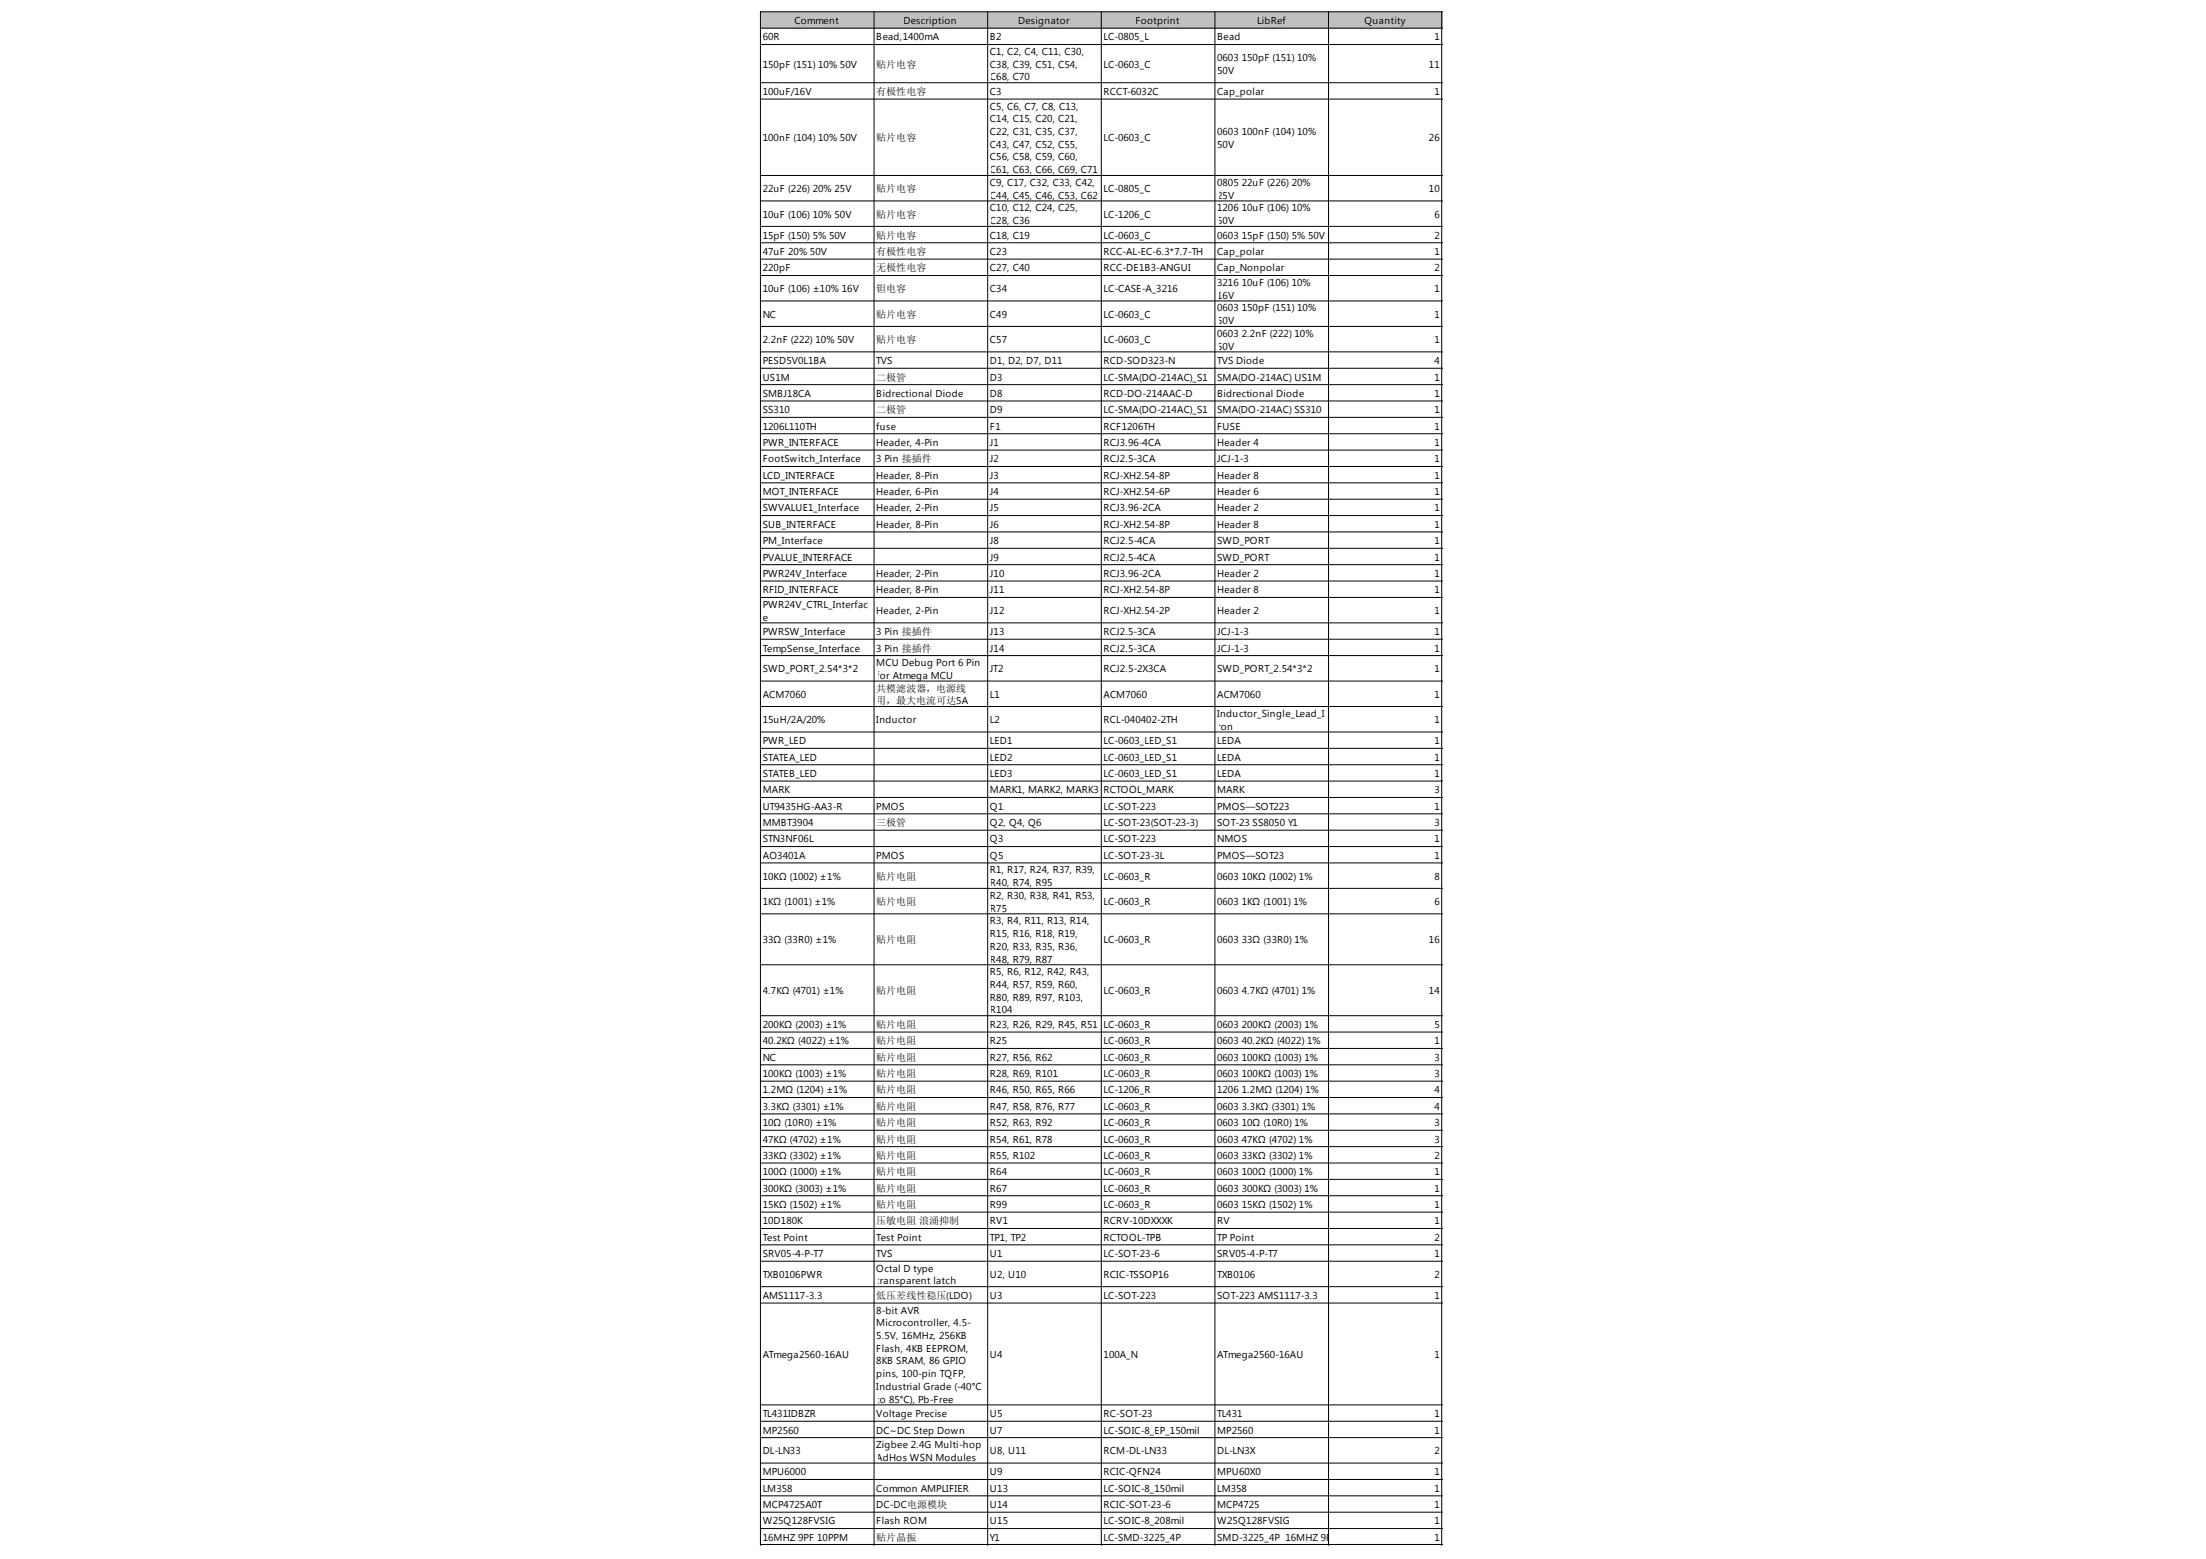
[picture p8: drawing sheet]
<svg xmlns="http://www.w3.org/2000/svg" width="297mm" height="210mm" viewBox="0 0 297 210" stroke-linecap="round" stroke-linejoin="round" font-family="sans-serif">
<defs><g id="words">
<g font-size="1.3">
<text x="102.7" y="5.4">60R</text>
<text x="107" y="3.2">Comment</text>
<text x="118" y="5.4">Bead,1400mA</text>
<text x="121.7" y="3.2">Description</text>
<text x="133.3" y="5.4">B2</text>
<text x="137.1" y="3.2">Designator</text>
<text x="148.6" y="5.4">LC-0805_L</text>
<text x="152.9" y="3.2">Footprint</text>
<text x="163.9" y="5.4">Bead</text>
<text x="169.3" y="3.2">LibRef</text>
<text x="183.7" y="3.2">Quantity</text>
<text x="193.1" y="5.4">1</text>
<text x="102.7" y="9.1">150pF (151) 10% 50V</text>
<text x="118" y="9.1">贴片电容</text>
<text x="133.3" y="7.4">C1, C2, C4, C11, C30,</text>
<text x="133.3" y="9.1">C38, C39, C51, C54,</text>
<text x="133.3" y="10.8">C68, C70</text>
<text x="148.6" y="9.1">LC-0603_C</text>
<text x="163.9" y="8.3">0603</text>
<text x="163.9" y="10">50V</text>
<text x="167.2" y="8.3">150pF (151) 10%</text>
<text x="192.4" y="9.1">11</text>
<text x="102.7" y="12.8">100uF/16V</text>
<text x="118" y="12.8">有极性电容</text>
<text x="133.3" y="12.8">C3</text>
<text x="133.3" y="14.7">C5, C6, C7, C8, C13,</text>
<text x="133.3" y="16.5">C14, C15, C20, C21,</text>
<text x="148.6" y="12.8">RCCT-6032C</text>
<text x="163.9" y="12.8">Cap_polar</text>
<text x="193.1" y="12.8">1</text>
<text x="102.7" y="19">100nF (104) 10% 50V</text>
<text x="118" y="19">贴片电容</text>
<text x="133.3" y="18.2">C22, C31, C35, C37,</text>
<text x="133.3" y="19.9">C43, C47, C52, C55,</text>
<text x="133.3" y="21.6">C56, C58, C59, C60,</text>
<text x="133.3" y="23.3">C61, C63, C66, C69, C71</text>
<text x="148.6" y="19">LC-0603_C</text>
<text x="163.9" y="18.2">0603</text>
<text x="163.9" y="19.9">50V</text>
<text x="167.2" y="18.2">100nF (104) 10%</text>
<text x="192.4" y="19">26</text>
<text x="102.7" y="25.9">22uF (226) 20% 25V</text>
<text x="102.7" y="29.3">10uF (106) 10% 50V</text>
<text x="118" y="25.9">贴片电容</text>
<text x="118" y="29.3">贴片电容</text>
<text x="133.3" y="25">C9, C17, C32, C33, C42,</text>
<text x="133.3" y="26.7">C44, C45, C46, C53, C62</text>
<text x="133.3" y="28.5">C10, C12, C24, C25,</text>
<text x="148.6" y="25.9">LC-0805_C</text>
<text x="148.6" y="29.3">LC-1206_C</text>
<text x="163.9" y="25">0805</text>
<text x="163.9" y="26.7">25V</text>
<text x="163.9" y="28.5">1206</text>
<text x="167.2" y="25">22uF (226) 20%</text>
<text x="167.2" y="28.5">10uF (106) 10%</text>
<text x="192.4" y="25.9">10</text>
<text x="193.1" y="29.3">6</text>
<text x="102.7" y="32.1">15pF (150) 5% 50V</text>
<text x="102.7" y="34.3">47uF 20% 50V</text>
<text x="118" y="32.1">贴片电容</text>
<text x="118" y="34.3">有极性电容</text>
<text x="133.3" y="30.2">C28, C36</text>
<text x="133.3" y="32.1">C18, C19</text>
<text x="133.3" y="34.3">C23</text>
<text x="148.6" y="32.1">LC-0603_C</text>
<text x="148.6" y="34.3">RCC-AL-EC-6.3*7.7-TH</text>
<text x="163.9" y="30.2">50V</text>
<text x="163.9" y="32.1">0603</text>
<text x="163.9" y="34.3">Cap_polar</text>
<text x="167.2" y="32.1">15pF (150) 5% 50V</text>
<text x="193.1" y="32.1">2</text>
<text x="193.1" y="34.3">1</text>
<text x="102.7" y="36.5">220pF</text>
<text x="102.7" y="39.4">10uF (106) ±10% 16V</text>
<text x="118" y="36.5">无极性电容</text>
<text x="118" y="39.4">钽电容</text>
<text x="133.3" y="36.5">C27, C40</text>
<text x="133.3" y="39.4">C34</text>
<text x="148.6" y="36.5">RCC-DE1B3-ANGUI</text>
<text x="148.6" y="39.4">LC-CASE-A_3216</text>
<text x="163.9" y="36.5">Cap_Nonpolar</text>
<text x="163.9" y="38.5">3216</text>
<text x="163.9" y="40.2">16V</text>
<text x="163.9" y="41.9">0603</text>
<text x="167.2" y="38.5">10uF (106) 10%</text>
<text x="167.2" y="41.9">150pF (151) 10%</text>
<text x="193.1" y="36.5">2</text>
<text x="193.1" y="39.4">1</text>
<text x="102.7" y="42.8">NC</text>
<text x="102.7" y="46.2">2.2nF (222) 10% 50V</text>
<text x="118" y="42.8">贴片电容</text>
<text x="118" y="46.2">贴片电容</text>
<text x="133.3" y="42.8">C49</text>
<text x="133.3" y="46.2">C57</text>
<text x="148.6" y="42.8">LC-0603_C</text>
<text x="148.6" y="46.2">LC-0603_C</text>
<text x="163.9" y="43.6">50V</text>
<text x="163.9" y="45.4">0603</text>
<text x="163.9" y="47.1">50V</text>
<text x="167.2" y="45.4">2.2nF (222) 10%</text>
<text x="193.1" y="42.8">1</text>
<text x="193.1" y="46.2">1</text>
<text x="102.7" y="49">PESD5V0L1BA</text>
<text x="102.7" y="51.2">US1M</text>
<text x="102.7" y="53.4">SMBJ18CA</text>
<text x="118" y="49">TVS</text>
<text x="118" y="53.4">Bidrectional Diode</text>
<text x="118" y="51.2">二极管</text>
<text x="133.3" y="49">D1, D2, D7, D11</text>
<text x="133.3" y="51.2">D3</text>
<text x="133.3" y="53.4">D8</text>
<text x="148.6" y="49">RCD-SOD323-N</text>
<text x="148.6" y="51.2">LC-SMA(DO-214AC)_S1</text>
<text x="148.6" y="53.4">RCD-DO-214AAC-D</text>
<text x="163.9" y="49">TVS Diode</text>
<text x="163.9" y="51.2">SMA(DO-214AC) US1M</text>
<text x="163.9" y="53.4">Bidrectional Diode</text>
<text x="193.1" y="49">4</text>
<text x="193.1" y="51.2">1</text>
<text x="193.1" y="53.4">1</text>
<text x="102.7" y="55.6">SS310</text>
<text x="102.7" y="57.8">1206L110TH</text>
<text x="118" y="57.8">fuse</text>
<text x="118" y="55.6">二极管</text>
<text x="133.3" y="55.6">D9</text>
<text x="133.3" y="57.8">F1</text>
<text x="148.6" y="55.6">LC-SMA(DO-214AC)_S1</text>
<text x="148.6" y="57.8">RCF1206TH</text>
<text x="163.9" y="55.6">SMA(DO-214AC) SS310</text>
<text x="163.9" y="57.8">FUSE</text>
<text x="193.1" y="55.6">1</text>
<text x="193.1" y="57.8">1</text>
<text x="102.7" y="60">PWR_INTERFACE</text>
<text x="102.7" y="62.3">FootSwitch_Interface</text>
<text x="102.7" y="64.5">LCD_INTERFACE</text>
<text x="118" y="60">Header, 4-Pin</text>
<text x="118" y="62.3">3 Pin 接插件</text>
<text x="118" y="64.5">Header, 8-Pin</text>
<text x="133.3" y="60">J1</text>
<text x="133.3" y="62.3">J2</text>
<text x="133.3" y="64.5">J3</text>
<text x="148.6" y="60">RCJ3.96-4CA</text>
<text x="148.6" y="62.3">RCJ2.5-3CA</text>
<text x="148.6" y="64.5">RCJ-XH2.54-8P</text>
<text x="163.9" y="60">Header 4</text>
<text x="163.9" y="62.3">JCJ-1-3</text>
<text x="163.9" y="64.5">Header 8</text>
<text x="193.1" y="60">1</text>
<text x="193.1" y="62.3">1</text>
<text x="193.1" y="64.5">1</text>
<text x="102.7" y="66.7">MOT_INTERFACE</text>
<text x="102.7" y="68.9">SWVALUE1_Interface</text>
<text x="102.7" y="71.1">SUB_INTERFACE</text>
<text x="118" y="66.7">Header, 6-Pin</text>
<text x="118" y="68.9">Header, 2-Pin</text>
<text x="118" y="71.1">Header, 8-Pin</text>
<text x="133.3" y="66.7">J4</text>
<text x="133.3" y="68.9">J5</text>
<text x="133.3" y="71.1">J6</text>
<text x="148.6" y="66.7">RCJ-XH2.54-6P</text>
<text x="148.6" y="68.9">RCJ3.96-2CA</text>
<text x="148.6" y="71.1">RCJ-XH2.54-8P</text>
<text x="163.9" y="66.7">Header 6</text>
<text x="163.9" y="68.9">Header 2</text>
<text x="163.9" y="71.1">Header 8</text>
<text x="193.1" y="66.7">1</text>
<text x="193.1" y="68.9">1</text>
<text x="193.1" y="71.1">1</text>
<text x="102.7" y="73.3">PM_Interface</text>
<text x="102.7" y="75.5">PVALUE_INTERFACE</text>
<text x="102.7" y="77.7">PWR24V_Interface</text>
<text x="118" y="77.7">Header, 2-Pin</text>
<text x="133.3" y="73.3">J8</text>
<text x="133.3" y="75.5">J9</text>
<text x="133.3" y="77.7">J10</text>
<text x="148.6" y="73.3">RCJ2.5-4CA</text>
<text x="148.6" y="75.5">RCJ2.5-4CA</text>
<text x="148.6" y="77.7">RCJ3.96-2CA</text>
<text x="163.9" y="73.3">SWD_PORT</text>
<text x="163.9" y="75.5">SWD_PORT</text>
<text x="163.9" y="77.7">Header 2</text>
<text x="193.1" y="73.3">1</text>
<text x="193.1" y="75.5">1</text>
<text x="193.1" y="77.7">1</text>
<text x="102.7" y="79.9">RFID_INTERFACE</text>
<text x="102.7" y="81.8">PWR24V_CTRL_Interfac</text>
<text x="102.7" y="83.6">e</text>
<text x="118" y="79.9">Header, 8-Pin</text>
<text x="118" y="82.7">Header, 2-Pin</text>
<text x="133.3" y="79.9">J11</text>
<text x="133.3" y="82.7">J12</text>
<text x="148.6" y="79.9">RCJ-XH2.54-8P</text>
<text x="148.6" y="82.7">RCJ-XH2.54-2P</text>
<text x="163.9" y="79.9">Header 8</text>
<text x="163.9" y="82.7">Header 2</text>
<text x="193.1" y="79.9">1</text>
<text x="193.1" y="82.7">1</text>
<text x="102.7" y="85.5">PWRSW_Interface</text>
<text x="102.7" y="87.7">TempSense_Interface</text>
<text x="118" y="85.5">3 Pin 接插件</text>
<text x="118" y="87.7">3 Pin 接插件</text>
<text x="118" y="89.7">MCU Debug Port 6 Pin</text>
<text x="133.3" y="85.5">J13</text>
<text x="133.3" y="87.7">J14</text>
<text x="148.6" y="85.5">RCJ2.5-3CA</text>
<text x="148.6" y="87.7">RCJ2.5-3CA</text>
<text x="163.9" y="85.5">JCJ-1-3</text>
<text x="163.9" y="87.7">JCJ-1-3</text>
<text x="193.1" y="85.5">1</text>
<text x="193.1" y="87.7">1</text>
<text x="102.7" y="90.5">SWD_PORT_2.54*3*2</text>
<text x="102.7" y="94">ACM7060</text>
<text x="118" y="91.4">for Atmega MCU</text>
<text x="118" y="93.1">共模滤波器，电源线</text>
<text x="118" y="94.8">用，最大电流可达5A</text>
<text x="133.3" y="90.5">JT2</text>
<text x="133.3" y="94">L1</text>
<text x="148.6" y="90.5">RCJ2.5-2X3CA</text>
<text x="148.6" y="94">ACM7060</text>
<text x="163.9" y="90.5">SWD_PORT_2.54*3*2</text>
<text x="163.9" y="94">ACM7060</text>
<text x="193.1" y="90.5">1</text>
<text x="193.1" y="94">1</text>
<text x="102.7" y="97.4">15uH/2A/20%</text>
<text x="102.7" y="100.2">PWR_LED</text>
<text x="118" y="97.4">Inductor</text>
<text x="133.3" y="97.4">L2</text>
<text x="133.3" y="100.2">LED1</text>
<text x="148.6" y="97.4">RCL-040402-2TH</text>
<text x="148.6" y="100.2">LC-0603_LED_S1</text>
<text x="163.9" y="96.5">Inductor_Single_Lead_I</text>
<text x="163.9" y="98.2">ron</text>
<text x="163.9" y="100.2">LEDA</text>
<text x="193.1" y="97.4">1</text>
<text x="193.1" y="100.2">1</text>
<text x="102.7" y="102.4">STATEA_LED</text>
<text x="102.7" y="104.6">STATEB_LED</text>
<text x="102.7" y="106.8">MARK</text>
<text x="133.3" y="102.4">LED2</text>
<text x="133.3" y="104.6">LED3</text>
<text x="133.3" y="106.8">MARK1, MARK2, MARK3</text>
<text x="148.6" y="102.4">LC-0603_LED_S1</text>
<text x="148.6" y="104.6">LC-0603_LED_S1</text>
<text x="148.6" y="106.8">RCTOOL_MARK</text>
<text x="163.9" y="102.4">LEDA</text>
<text x="163.9" y="104.6">LEDA</text>
<text x="163.9" y="106.8">MARK</text>
<text x="193.1" y="102.4">1</text>
<text x="193.1" y="104.6">1</text>
<text x="193.1" y="106.8">3</text>
<text x="102.7" y="109">UT9435HG-AA3-R</text>
<text x="102.7" y="111.2">MMBT3904</text>
<text x="102.7" y="113.4">STN3NF06L</text>
<text x="118" y="109">PMOS</text>
<text x="118" y="111.2">三极管</text>
<text x="133.3" y="109">Q1</text>
<text x="133.3" y="111.2">Q2, Q4, Q6</text>
<text x="133.3" y="113.4">Q3</text>
<text x="148.6" y="109">LC-SOT-223</text>
<text x="148.6" y="111.2">LC-SOT-23(SOT-23-3)</text>
<text x="148.6" y="113.4">LC-SOT-223</text>
<text x="163.9" y="109">PMOS—SOT223</text>
<text x="163.9" y="111.2">SOT-23 SS8050 Y1</text>
<text x="163.9" y="113.4">NMOS</text>
<text x="193.1" y="109">1</text>
<text x="193.1" y="111.2">3</text>
<text x="193.1" y="113.4">1</text>
<text x="102.7" y="115.6">AO3401A</text>
<text x="102.7" y="118.4">10KΩ (1002) ±1%</text>
<text x="118" y="115.6">PMOS</text>
<text x="118" y="118.4">贴片电阻</text>
<text x="133.3" y="115.6">Q5</text>
<text x="133.3" y="117.6">R1, R17, R24, R37, R39,</text>
<text x="133.3" y="119.3">R40, R74, R95</text>
<text x="148.6" y="115.6">LC-SOT-23-3L</text>
<text x="148.6" y="118.4">LC-0603_R</text>
<text x="163.9" y="115.6">PMOS—SOT23</text>
<text x="163.9" y="118.4">0603</text>
<text x="167.2" y="118.4">10KΩ (1002) 1%</text>
<text x="193.1" y="115.6">1</text>
<text x="193.1" y="118.4">8</text>
<text x="102.7" y="121.9">1KΩ (1001) ±1%</text>
<text x="118" y="121.9">贴片电阻</text>
<text x="133.3" y="121">R2, R30, R38, R41, R53,</text>
<text x="133.3" y="122.7">R75</text>
<text x="133.3" y="124.4">R3, R4, R11, R13, R14,</text>
<text x="148.6" y="121.9">LC-0603_R</text>
<text x="163.9" y="121.9">0603</text>
<text x="167.2" y="121.9">1KΩ (1001) 1%</text>
<text x="193.1" y="121.9">6</text>
<text x="102.7" y="127">33Ω (33R0) ±1%</text>
<text x="118" y="127">贴片电阻</text>
<text x="133.3" y="126.2">R15, R16, R18, R19,</text>
<text x="133.3" y="127.9">R20, R33, R35, R36,</text>
<text x="133.3" y="129.6">R48, R79, R87</text>
<text x="133.3" y="131.3">R5, R6, R12, R42, R43,</text>
<text x="148.6" y="127">LC-0603_R</text>
<text x="163.9" y="127">0603</text>
<text x="167.2" y="127">33Ω (33R0) 1%</text>
<text x="192.4" y="127">16</text>
<text x="102.7" y="133.9">4.7KΩ (4701) ±1%</text>
<text x="118" y="133.9">贴片电阻</text>
<text x="133.3" y="133">R44, R57, R59, R60,</text>
<text x="133.3" y="134.7">R80, R89, R97, R103,</text>
<text x="133.3" y="136.4">R104</text>
<text x="148.6" y="133.9">LC-0603_R</text>
<text x="163.9" y="133.9">0603</text>
<text x="167.2" y="133.9">4.7KΩ (4701) 1%</text>
<text x="192.4" y="133.9">14</text>
<text x="102.7" y="138.4">200KΩ (2003) ±1%</text>
<text x="102.7" y="140.6">40.2KΩ (4022) ±1%</text>
<text x="102.7" y="142.8">NC</text>
<text x="118" y="138.4">贴片电阻</text>
<text x="118" y="140.6">贴片电阻</text>
<text x="118" y="142.8">贴片电阻</text>
<text x="133.3" y="138.4">R23, R26, R29, R45, R51</text>
<text x="133.3" y="140.6">R25</text>
<text x="133.3" y="142.8">R27, R56, R62</text>
<text x="148.6" y="138.4">LC-0603_R</text>
<text x="148.6" y="140.6">LC-0603_R</text>
<text x="148.6" y="142.8">LC-0603_R</text>
<text x="163.9" y="138.4">0603</text>
<text x="163.9" y="140.6">0603</text>
<text x="163.9" y="142.8">0603</text>
<text x="167.2" y="138.4">200KΩ (2003) 1%</text>
<text x="167.2" y="140.6">40.2KΩ (4022) 1%</text>
<text x="167.2" y="142.8">100KΩ (1003) 1%</text>
<text x="193.1" y="138.4">5</text>
<text x="193.1" y="140.6">1</text>
<text x="193.1" y="142.8">3</text>
<text x="102.7" y="145">100KΩ (1003) ±1%</text>
<text x="102.7" y="147.2">1.2MΩ (1204) ±1%</text>
<text x="102.7" y="149.4">3.3KΩ (3301) ±1%</text>
<text x="118" y="145">贴片电阻</text>
<text x="118" y="147.2">贴片电阻</text>
<text x="118" y="149.4">贴片电阻</text>
<text x="133.3" y="145">R28, R69, R101</text>
<text x="133.3" y="147.2">R46, R50, R65, R66</text>
<text x="133.3" y="149.4">R47, R58, R76, R77</text>
<text x="148.6" y="145">LC-0603_R</text>
<text x="148.6" y="147.2">LC-1206_R</text>
<text x="148.6" y="149.4">LC-0603_R</text>
<text x="163.9" y="145">0603</text>
<text x="163.9" y="147.2">1206</text>
<text x="163.9" y="149.4">0603</text>
<text x="167.2" y="145">100KΩ (1003) 1%</text>
<text x="167.2" y="147.2">1.2MΩ (1204) 1%</text>
<text x="167.2" y="149.4">3.3KΩ (3301) 1%</text>
<text x="193.1" y="145">3</text>
<text x="193.1" y="147.2">4</text>
<text x="193.1" y="149.4">4</text>
<text x="102.7" y="151.6">10Ω (10R0) ±1%</text>
<text x="102.7" y="153.8">47KΩ (4702) ±1%</text>
<text x="118" y="151.6">贴片电阻</text>
<text x="118" y="153.8">贴片电阻</text>
<text x="133.3" y="151.6">R52, R63, R92</text>
<text x="133.3" y="153.8">R54, R61, R78</text>
<text x="148.6" y="151.6">LC-0603_R</text>
<text x="148.6" y="153.8">LC-0603_R</text>
<text x="163.9" y="151.6">0603</text>
<text x="163.9" y="153.8">0603</text>
<text x="167.2" y="151.6">10Ω (10R0) 1%</text>
<text x="167.2" y="153.8">47KΩ (4702) 1%</text>
<text x="193.1" y="151.6">3</text>
<text x="193.1" y="153.8">3</text>
<text x="102.7" y="156">33KΩ (3302) ±1%</text>
<text x="102.7" y="158.2">100Ω (1000) ±1%</text>
<text x="102.7" y="160.4">300KΩ (3003) ±1%</text>
<text x="118" y="156">贴片电阻</text>
<text x="118" y="158.2">贴片电阻</text>
<text x="118" y="160.4">贴片电阻</text>
<text x="133.3" y="156">R55, R102</text>
<text x="133.3" y="158.2">R64</text>
<text x="133.3" y="160.4">R67</text>
<text x="148.6" y="156">LC-0603_R</text>
<text x="148.6" y="158.2">LC-0603_R</text>
<text x="148.6" y="160.4">LC-0603_R</text>
<text x="163.9" y="156">0603</text>
<text x="163.9" y="158.2">0603</text>
<text x="163.9" y="160.4">0603</text>
<text x="167.2" y="156">33KΩ (3302) 1%</text>
<text x="167.2" y="158.2">100Ω (1000) 1%</text>
<text x="167.2" y="160.4">300KΩ (3003) 1%</text>
<text x="193.1" y="156">2</text>
<text x="193.1" y="158.2">1</text>
<text x="193.1" y="160.4">1</text>
<text x="102.7" y="162.6">15KΩ (1502) ±1%</text>
<text x="102.7" y="164.9">10D180K</text>
<text x="102.7" y="167.1">Test Point</text>
<text x="118" y="167.1">Test Point</text>
<text x="118" y="162.6">贴片电阻</text>
<text x="118" y="164.9">压敏电阻 浪涌抑制</text>
<text x="133.3" y="162.6">R99</text>
<text x="133.3" y="164.9">RV1</text>
<text x="133.3" y="167.1">TP1, TP2</text>
<text x="148.6" y="162.6">LC-0603_R</text>
<text x="148.6" y="164.9">RCRV-10DXXXK</text>
<text x="148.6" y="167.1">RCTOOL-TPB</text>
<text x="163.9" y="162.6">0603</text>
<text x="163.9" y="164.9">RV</text>
<text x="163.9" y="167.1">TP Point</text>
<text x="167.2" y="162.6">15KΩ (1502) 1%</text>
<text x="193.1" y="162.6">1</text>
<text x="193.1" y="164.9">1</text>
<text x="193.1" y="167.1">2</text>
<text x="102.7" y="169.3">SRV05-4-P-T7</text>
<text x="102.7" y="172.1">TXB0106PWR</text>
<text x="118" y="169.3">TVS</text>
<text x="118" y="171.2">Octal D type</text>
<text x="118" y="172.9">transparent latch</text>
<text x="133.3" y="169.3">U1</text>
<text x="133.3" y="172.1">U2, U10</text>
<text x="148.6" y="169.3">LC-SOT-23-6</text>
<text x="148.6" y="172.1">RCIC-TSSOP16</text>
<text x="163.9" y="169.3">SRV05-4-P-T7</text>
<text x="163.9" y="172.1">TXB0106</text>
<text x="193.1" y="169.3">1</text>
<text x="193.1" y="172.1">2</text>
<text x="102.7" y="174.9">AMS1117-3.3</text>
<text x="118" y="176.8">8-bit AVR</text>
<text x="118" y="178.6">Microcontroller, 4.5-</text>
<text x="118" y="174.9">低压差线性稳压(LDO)</text>
<text x="133.3" y="174.9">U3</text>
<text x="148.6" y="174.9">LC-SOT-223</text>
<text x="163.9" y="174.9">SOT-223 AMS1117-3.3</text>
<text x="193.1" y="174.9">1</text>
<text x="102.7" y="182.8">ATmega2560-16AU</text>
<text x="118" y="180.3">5.5V, 16MHz, 256KB</text>
<text x="118" y="182">Flash, 4KB EEPROM,</text>
<text x="118" y="183.7">8KB SRAM, 86 GPIO</text>
<text x="118" y="185.4">pins, 100-pin TQFP,</text>
<text x="133.3" y="182.8">U4</text>
<text x="148.6" y="182.8">100A_N</text>
<text x="163.9" y="182.8">ATmega2560-16AU</text>
<text x="193.1" y="182.8">1</text>
<text x="102.7" y="190.8">TL431IDBZR</text>
<text x="118" y="187.1">Industrial Grade (-40°C</text>
<text x="118" y="188.8">to 85°C), Pb-Free</text>
<text x="118" y="190.8">Voltage Precise</text>
<text x="133.3" y="190.8">U5</text>
<text x="148.6" y="190.8">RC-SOT-23</text>
<text x="163.9" y="190.8">TL431</text>
<text x="193.1" y="190.8">1</text>
<text x="102.7" y="193">MP2560</text>
<text x="102.7" y="195.8">DL-LN33</text>
<text x="118" y="193">DC~DC Step Down</text>
<text x="118" y="195">Zigbee 2.4G Multi-hop</text>
<text x="118" y="196.7">AdHos WSN Modules</text>
<text x="133.3" y="193">U7</text>
<text x="133.3" y="195.8">U8, U11</text>
<text x="148.6" y="193">LC-SOIC-8_EP_150mil</text>
<text x="148.6" y="195.8">RCM-DL-LN33</text>
<text x="163.9" y="193">MP2560</text>
<text x="163.9" y="195.8">DL-LN3X</text>
<text x="193.1" y="193">1</text>
<text x="193.1" y="195.8">2</text>
<text x="102.7" y="198.6">MPU6000</text>
<text x="102.7" y="200.8">LM358</text>
<text x="102.7" y="203.1">MCP4725A0T</text>
<text x="118" y="200.8">Common AMPLIFIER</text>
<text x="118" y="203.1">DC-DC电源模块</text>
<text x="133.3" y="198.6">U9</text>
<text x="133.3" y="200.8">U13</text>
<text x="133.3" y="203.1">U14</text>
<text x="148.6" y="198.6">RCIC-QFN24</text>
<text x="148.6" y="200.8">LC-SOIC-8_150mil</text>
<text x="148.6" y="203.1">RCIC-SOT-23-6</text>
<text x="163.9" y="198.6">MPU60X0</text>
<text x="163.9" y="200.8">LM358</text>
<text x="163.9" y="203.1">MCP4725</text>
<text x="193.1" y="198.6">1</text>
<text x="193.1" y="200.8">1</text>
<text x="193.1" y="203.1">1</text>
<text x="102.7" y="205.3">W25Q128FVSIG</text>
<text x="102.7" y="207.5">16MHZ 9PF 10PPM</text>
<text x="118" y="205.3">Flash ROM</text>
<text x="118" y="207.5">贴片晶振</text>
<text x="133.3" y="205.3">U15</text>
<text x="133.3" y="207.5">Y1</text>
<text x="148.6" y="205.3">LC-SOIC-8_208mil</text>
<text x="148.6" y="207.5">LC-SMD-3225_4P</text>
<text x="163.9" y="205.3">W25Q128FVSIG</text>
<text x="163.9" y="207.5">SMD-3225_4P 16MHZ 9PF 10PPM</text>
<text x="193.1" y="205.3">1</text>
<text x="193.1" y="207.5">1</text>
</g>
</g></defs>
<g fill="#c0c0c0">
<path d="M102.4 1.6h15.4v2.3h-15.4z" fill-rule="evenodd"/>
<path d="M117.6 1.6h15.5v2.3h-15.5z" fill-rule="evenodd"/>
<path d="M132.9 1.6h15.5v2.3h-15.5z" fill-rule="evenodd"/>
<path d="M148.2 1.6h15.5v2.3h-15.5z" fill-rule="evenodd"/>
<path d="M163.5 1.6h15.4v2.3h-15.4z" fill-rule="evenodd"/>
<path d="M178.8 1.6h15.4v2.3h-15.4z" fill-rule="evenodd"/>
</g>
<g fill="none" stroke="#000" stroke-width=".13">
<path d="M102.4 3.8h91.8M102.4 6h91.8M102.4 11.1h91.8M102.4 13.3h91.8M117.7 1.6v206.5M133 1.6v206.5M148.3 1.6v206.5M163.6 1.6v206.5M178.9 1.6v206.5M194.1 1.6v206.5M194.2 1.6h-91.8v206.5M102.4 23.6h91.8"/>
<path d="M102.4 27.1h91.8M102.4 30.5h91.8M102.4 32.7h91.8M102.4 34.9h91.8M102.4 37.1h91.8M102.4 40.5h91.8M102.4 43.9h91.8M102.4 47.4h91.8M102.4 49.6h91.8M102.4 51.8h91.8M102.4 54h91.8M102.4 56.2h91.8"/>
<path d="M102.4 58.4h91.8M102.4 60.6h91.8M102.4 62.8h91.8M102.4 65h91.8M102.4 67.2h91.8M102.4 69.4h91.8M102.4 71.6h91.8M102.4 73.8h91.8M102.4 76h91.8M102.4 78.2h91.8M102.4 80.4h91.8M102.4 83.9h91.8"/>
<path d="M102.4 86.1h91.8M102.4 88.3h91.8M102.4 91.7h91.8M102.4 95.1h91.8M102.4 98.6h91.8M102.4 100.8h91.8M102.4 103h91.8M102.4 105.2h91.8M102.4 107.4h91.8M102.4 109.6h91.8M102.4 111.8h91.8M102.4 114h91.8"/>
<path d="M102.4 116.2h91.8M102.4 119.6h91.8M102.4 123h91.8M102.4 129.9h91.8M102.4 136.8h91.8M102.4 139h91.8M102.4 141.2h91.8M102.4 143.4h91.8M102.4 145.6h91.8M102.4 147.8h91.8M102.4 150h91.8M102.4 152.2h91.8"/>
<path d="M102.4 154.4h91.8M102.4 156.6h91.8M102.4 158.8h91.8M102.4 161h91.8M102.4 163.2h91.8M102.4 165.4h91.8M102.4 167.6h91.8M102.4 169.8h91.8M102.4 173.2h91.8M102.4 175.4h91.8M102.4 189.2h91.8M102.4 191.4h91.8"/>
<path d="M102.4 193.6h91.8M102.4 197h91.8M102.4 199.2h91.8M102.4 201.4h91.8M102.4 203.6h91.8M102.4 205.8h91.8M102.4 207.9h91.8"/>
</g>
<use href="#words"/>
</svg>
